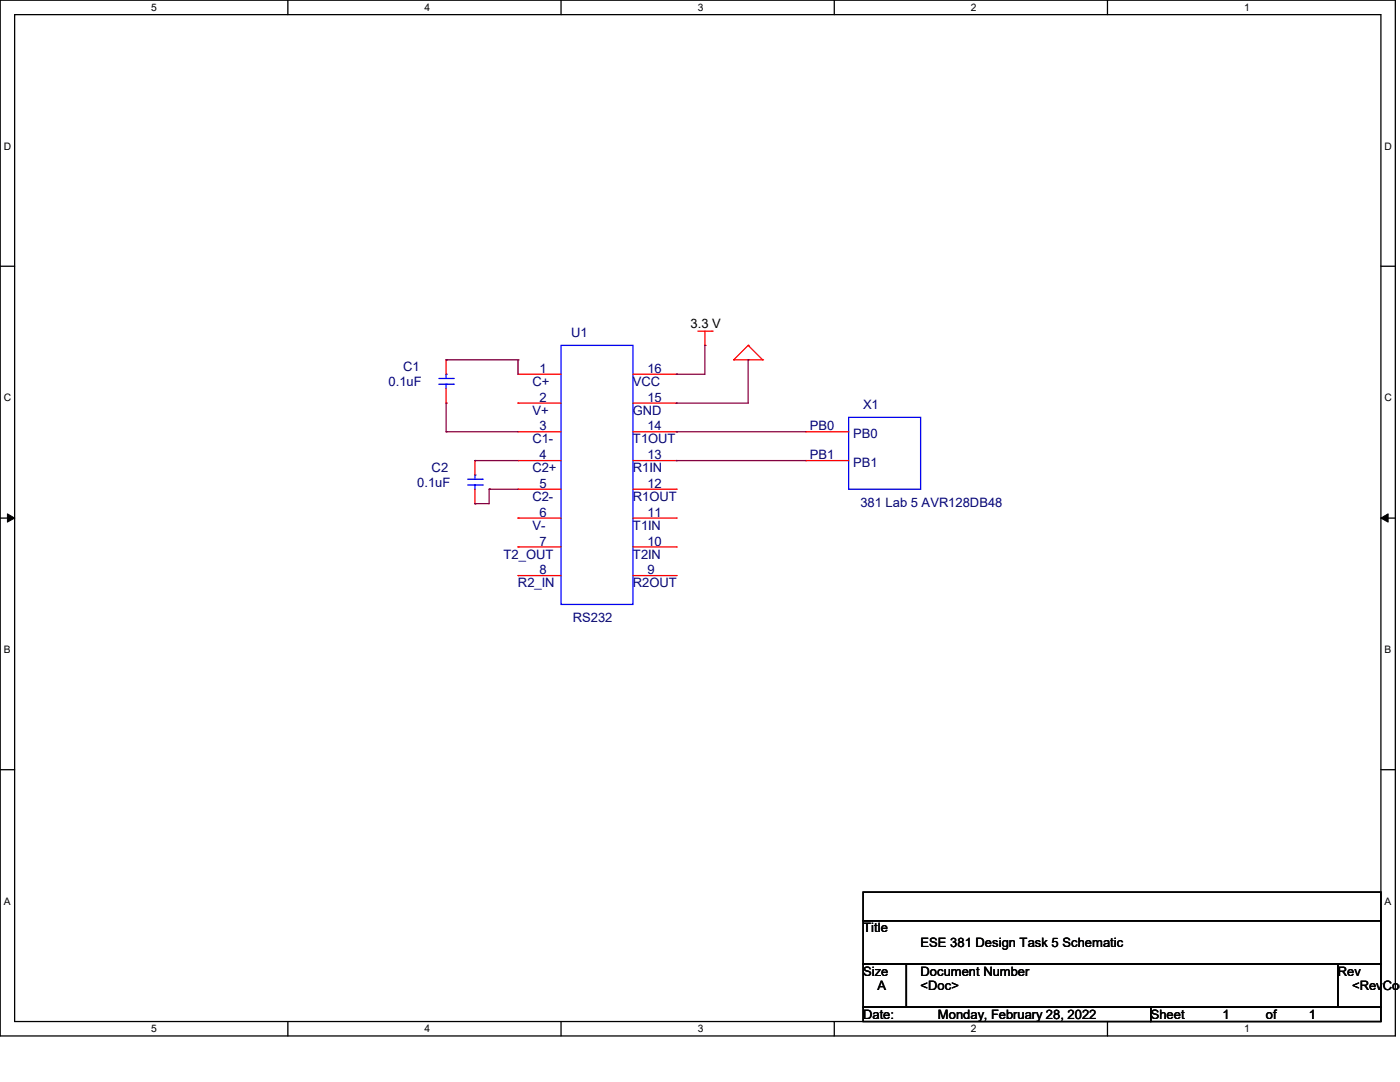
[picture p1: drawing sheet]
<svg xmlns="http://www.w3.org/2000/svg" width="279mm" height="216mm" viewBox="0 0 279 216" stroke-linecap="round" stroke-linejoin="round" font-family="sans-serif">
<defs><g id="words">
<g font-size="2.6">
<text x="137.8" y="65.5">3.3 V</text>
<text x="172.3" y="186.1">Title</text>
<text x="183.7" y="188.9">ESE 381 Design Task 5 Schematic</text>
<text x="172.3" y="194.7">Size</text>
<text x="175.1" y="197.6">A</text>
<text x="183.7" y="194.7">Document Number</text>
<text x="183.7" y="197.6">&lt;Doc&gt;</text>
<text x="267" y="194.7">Rev</text>
<text x="269.8" y="197.6">&lt;RevCod</text>
<text x="172.3" y="203.3">Date:</text>
<text x="187.2" y="203.3">Monday, February 28, 2022</text>
<text x="229.7" y="203.3">Sheet</text>
<text x="244" y="203.3">1</text>
<text x="252.6" y="203.3">of</text>
<text x="261.2" y="203.3">1</text>
</g>
<g font-size="2.6" fill="#000080">
<text x="114" y="67.2">U1</text>
<text x="77.6" y="77">0.1uF</text>
<text x="80.4" y="74.1">C1</text>
<text x="106.3" y="77">C+</text>
<text x="107.7" y="74.4">1</text>
<text x="126.3" y="77">VCC</text>
<text x="129.2" y="74.4">16</text>
<text x="106.3" y="82.8">V+</text>
<text x="107.7" y="80.2">2</text>
<text x="126.3" y="82.8">GND</text>
<text x="129.2" y="80.2">15</text>
<text x="172.3" y="81.6">X1</text>
<text x="106.3" y="88.5">C1-</text>
<text x="107.7" y="85.9">3</text>
<text x="126.3" y="88.5">T1OUT</text>
<text x="129.2" y="85.9">14</text>
<text x="161.6" y="85.9">PB0</text>
<text x="170.3" y="87.3">PB0</text>
<text x="86.1" y="94.2">C2</text>
<text x="106.3" y="94.2">C2+</text>
<text x="107.7" y="91.7">4</text>
<text x="126.3" y="94.2">R1IN</text>
<text x="129.2" y="91.7">13</text>
<text x="161.6" y="91.7">PB1</text>
<text x="170.3" y="93.1">PB1</text>
<text x="83.3" y="97.1">0.1uF</text>
<text x="106.3" y="99.9">C2-</text>
<text x="107.7" y="97.4">5</text>
<text x="126.3" y="99.9">R1OUT</text>
<text x="129.2" y="97.4">12</text>
<text x="171.7" y="101.1">381 Lab 5 AVR128DB48</text>
<text x="106.3" y="105.7">V-</text>
<text x="107.7" y="103.1">6</text>
<text x="126.3" y="105.7">T1IN</text>
<text x="129.2" y="103.1">11</text>
<text x="100.5" y="111.5">T2_OUT</text>
<text x="107.7" y="108.9">7</text>
<text x="126.3" y="111.5">T2IN</text>
<text x="129.2" y="108.9">10</text>
<text x="103.4" y="117.2">R2_IN</text>
<text x="107.7" y="114.6">8</text>
<text x="126.3" y="117.2">R2OUT</text>
<text x="129.2" y="114.6">9</text>
<text x="114.3" y="124.1">RS232</text>
</g>
<g font-size="2.1">
<text x="30.2" y="2.2">5</text>
<text x="84.7" y="2.2">4</text>
<text x="139.2" y="2.2">3</text>
<text x="193.8" y="2.2">2</text>
<text x="248.3" y="2.2">1</text>
<text x=".8" y="29.8">D</text>
<text x="276.3" y="29.8">D</text>
<text x=".8" y="80.1">C</text>
<text x="276.3" y="80.1">C</text>
<text x=".8" y="130.3">B</text>
<text x="276.3" y="130.3">B</text>
<text x=".8" y="180.5">A</text>
<text x="276.3" y="180.5">A</text>
<text x="30.2" y="206">5</text>
<text x="84.7" y="206">4</text>
<text x="139.2" y="206">3</text>
<text x="193.8" y="206">2</text>
<text x="248.3" y="206">1</text>
</g>
</g></defs>
<path d="M0 0h278.5v206.7h-278.5zM2.9 2.9h272.7v200.9h-272.7z" fill="none" stroke="#000" stroke-width=".25"/>
<g fill="#fff">
<path d="M30.2 .3h1.1v2.3h-1.1z"/>
<path d="M30.2 204.1h1.1v2.3h-1.1z"/>
</g>
<path d="M57.4 0v2.9M57.4 203.8v2.9" fill="none" stroke="#000" stroke-width=".25"/>
<g fill="#fff">
<path d="M84.7 .3h1.1v2.3h-1.1z"/>
<path d="M84.7 204.1h1.1v2.3h-1.1z"/>
</g>
<path d="M112 0v2.9M112 203.8v2.9" fill="none" stroke="#000" stroke-width=".25"/>
<g fill="#fff">
<path d="M139.2 .3h1.1v2.3h-1.1z"/>
<path d="M139.2 204.1h1.1v2.3h-1.1z"/>
</g>
<path d="M166.5 0v2.9M166.5 203.8v2.9" fill="none" stroke="#000" stroke-width=".25"/>
<g fill="#fff">
<path d="M193.8 .3h1.1v2.3h-1.1z"/>
<path d="M193.8 204.1h1.1v2.3h-1.1z"/>
</g>
<path d="M221 0v2.9M221 203.8v2.9" fill="none" stroke="#000" stroke-width=".25"/>
<g fill="#fff">
<path d="M248.3 .3h1.1v2.3h-1.1z"/>
<path d="M248.3 204.1h1.1v2.3h-1.1z"/>
<path d="M.8 28h1.4v2.3h-1.4z"/>
<path d="M276.3 28h1.4v2.3h-1.4z"/>
<path d="M.8 78.2h1.4v2.3h-1.4z"/>
<path d="M276.3 78.2h1.4v2.3h-1.4z"/>
</g>
<path d="M0 53.1h2.9M275.6 53.1h2.9" fill="none" stroke="#000" stroke-width=".25"/>
<g fill="#fff">
<path d="M.8 128.5h1.3v2.2h-1.3z"/>
<path d="M276.3 128.5h1.3v2.2h-1.3z"/>
</g>
<path d="M0 103.4h2.9M275.6 103.4h2.9" fill="none" stroke="#000" stroke-width=".25"/>
<path d="M1.5 102.5l1.4 .9-1.4 .8zM275.6 103.4l1.4-.9v1.7z" fill="#000" stroke="#000" stroke-width=".2"/>
<g fill="#fff">
<path d="M.8 178.7h1.3v2.2h-1.3z"/>
<path d="M276.3 178.7h1.3v2.2h-1.3z"/>
</g>
<path d="M0 153.6h2.9M275.6 153.6h2.9M172.3 178h103.3v5.7h-103.3zM172.3 183.7h103.3v8.7h-103.3zM172.3 192.4h8.6v8.6h-8.6zM180.9 192.4h86.1v8.6h-86.1zM267 192.4h8.6v8.6h-8.6zM172.3 201h57.4v2.8h-57.4zM229.7 201h45.9v2.8h-45.9z" fill="none" stroke="#000" stroke-width=".25"/>
<g fill="none" stroke="#f00" stroke-width=".25">
<path d="M89 71.8h.1M89 71.8v2.9M89 77.6v2.8M103.4 74.7h.1M103.4 74.7h8.6M126.3 74.7h8.7M135 74.7h.1M139.3 66.1h2.8M140.7 68.9h.1M140.7 66.1v2.8M142.1 66.1h.1M146.4 71.8h.1"/>
<path d="M146.4 71.8h5.8M149.3 68.9h.1M149.3 68.9l-2.9 2.9M149.3 68.9l2.9 2.9M152.2 71.8h.1M89 80.4h.1M94.8 91.9h.1M94.8 91.9v2.9M94.8 97.6v2.9M103.4 80.4h.1M103.4 86.1h.1M103.4 91.9h.1"/>
<path d="M103.4 97.6h.1M103.4 86.1h8.6M103.4 91.9h8.6M103.4 80.4h8.6M103.4 97.6h8.6M126.3 86.1h8.7M126.3 91.9h8.7M126.3 80.4h8.7M126.3 97.6h8.7M135 80.4h.1M135 86.1h.1M135 91.9h.1"/>
<path d="M135 97.6h.1M160.8 86.1h.1M160.8 91.9h.1M160.8 86.1h8.6M160.8 91.9h8.6M94.8 100.5h.1M103.4 103.4h.1M103.4 109.1h.1M103.4 114.9h.1M103.4 103.4h8.6M103.4 109.1h8.6M103.4 114.9h8.6"/>
<path d="M126.3 103.4h8.7M126.3 109.1h8.7M126.3 114.9h8.7M135 103.4h.1M135 109.1h.1M135 114.9h.1"/>
</g>
<g fill="none" stroke="#00f" stroke-width=".25">
<path d="M87.6 76.7h2.9M87.6 75.5h2.9M89 74.7h.1M89 76.7h.1M89 74.7v.8M89 76.7v.9M90.5 76.7h.1M90.5 75.5h.1M112 68.9h14.3v51.7h-14.3zM93.3 96.8h2.9M93.3 95.6h2.9M94.8 94.8h.1"/>
<path d="M94.8 96.8h.1M94.8 94.8v.8M94.8 96.8v.8M96.2 96.8h.1M96.2 95.6h.1M169.4 83.3h14.3v14.3h-14.3z"/>
</g>
<g fill="none" stroke="#800040" stroke-width=".25">
<path d="M89 71.8h.1M89 71.8h14.4M103.4 71.8h.1M103.4 71.8v2.9M135 74.7h.1M140.7 68.9h.1M140.7 68.9v5.8h-5.7M149.3 71.8h.1M149.3 71.8v8.6h-14.3M89 80.4h.1M89 86.1h.1M89 86.1h14.4"/>
<path d="M89 80.4v5.7M94.8 91.9h.1M94.8 91.9h8.6M97.6 97.6h.1M97.6 97.6h5.8M97.6 97.6v2.9h-2.8M135 91.9h.1M135 86.1h.1M135 80.4h.1M135 91.9h25.8M135 86.1h25.8M94.8 100.5h.1"/>
</g>
<use href="#words"/>
</svg>
